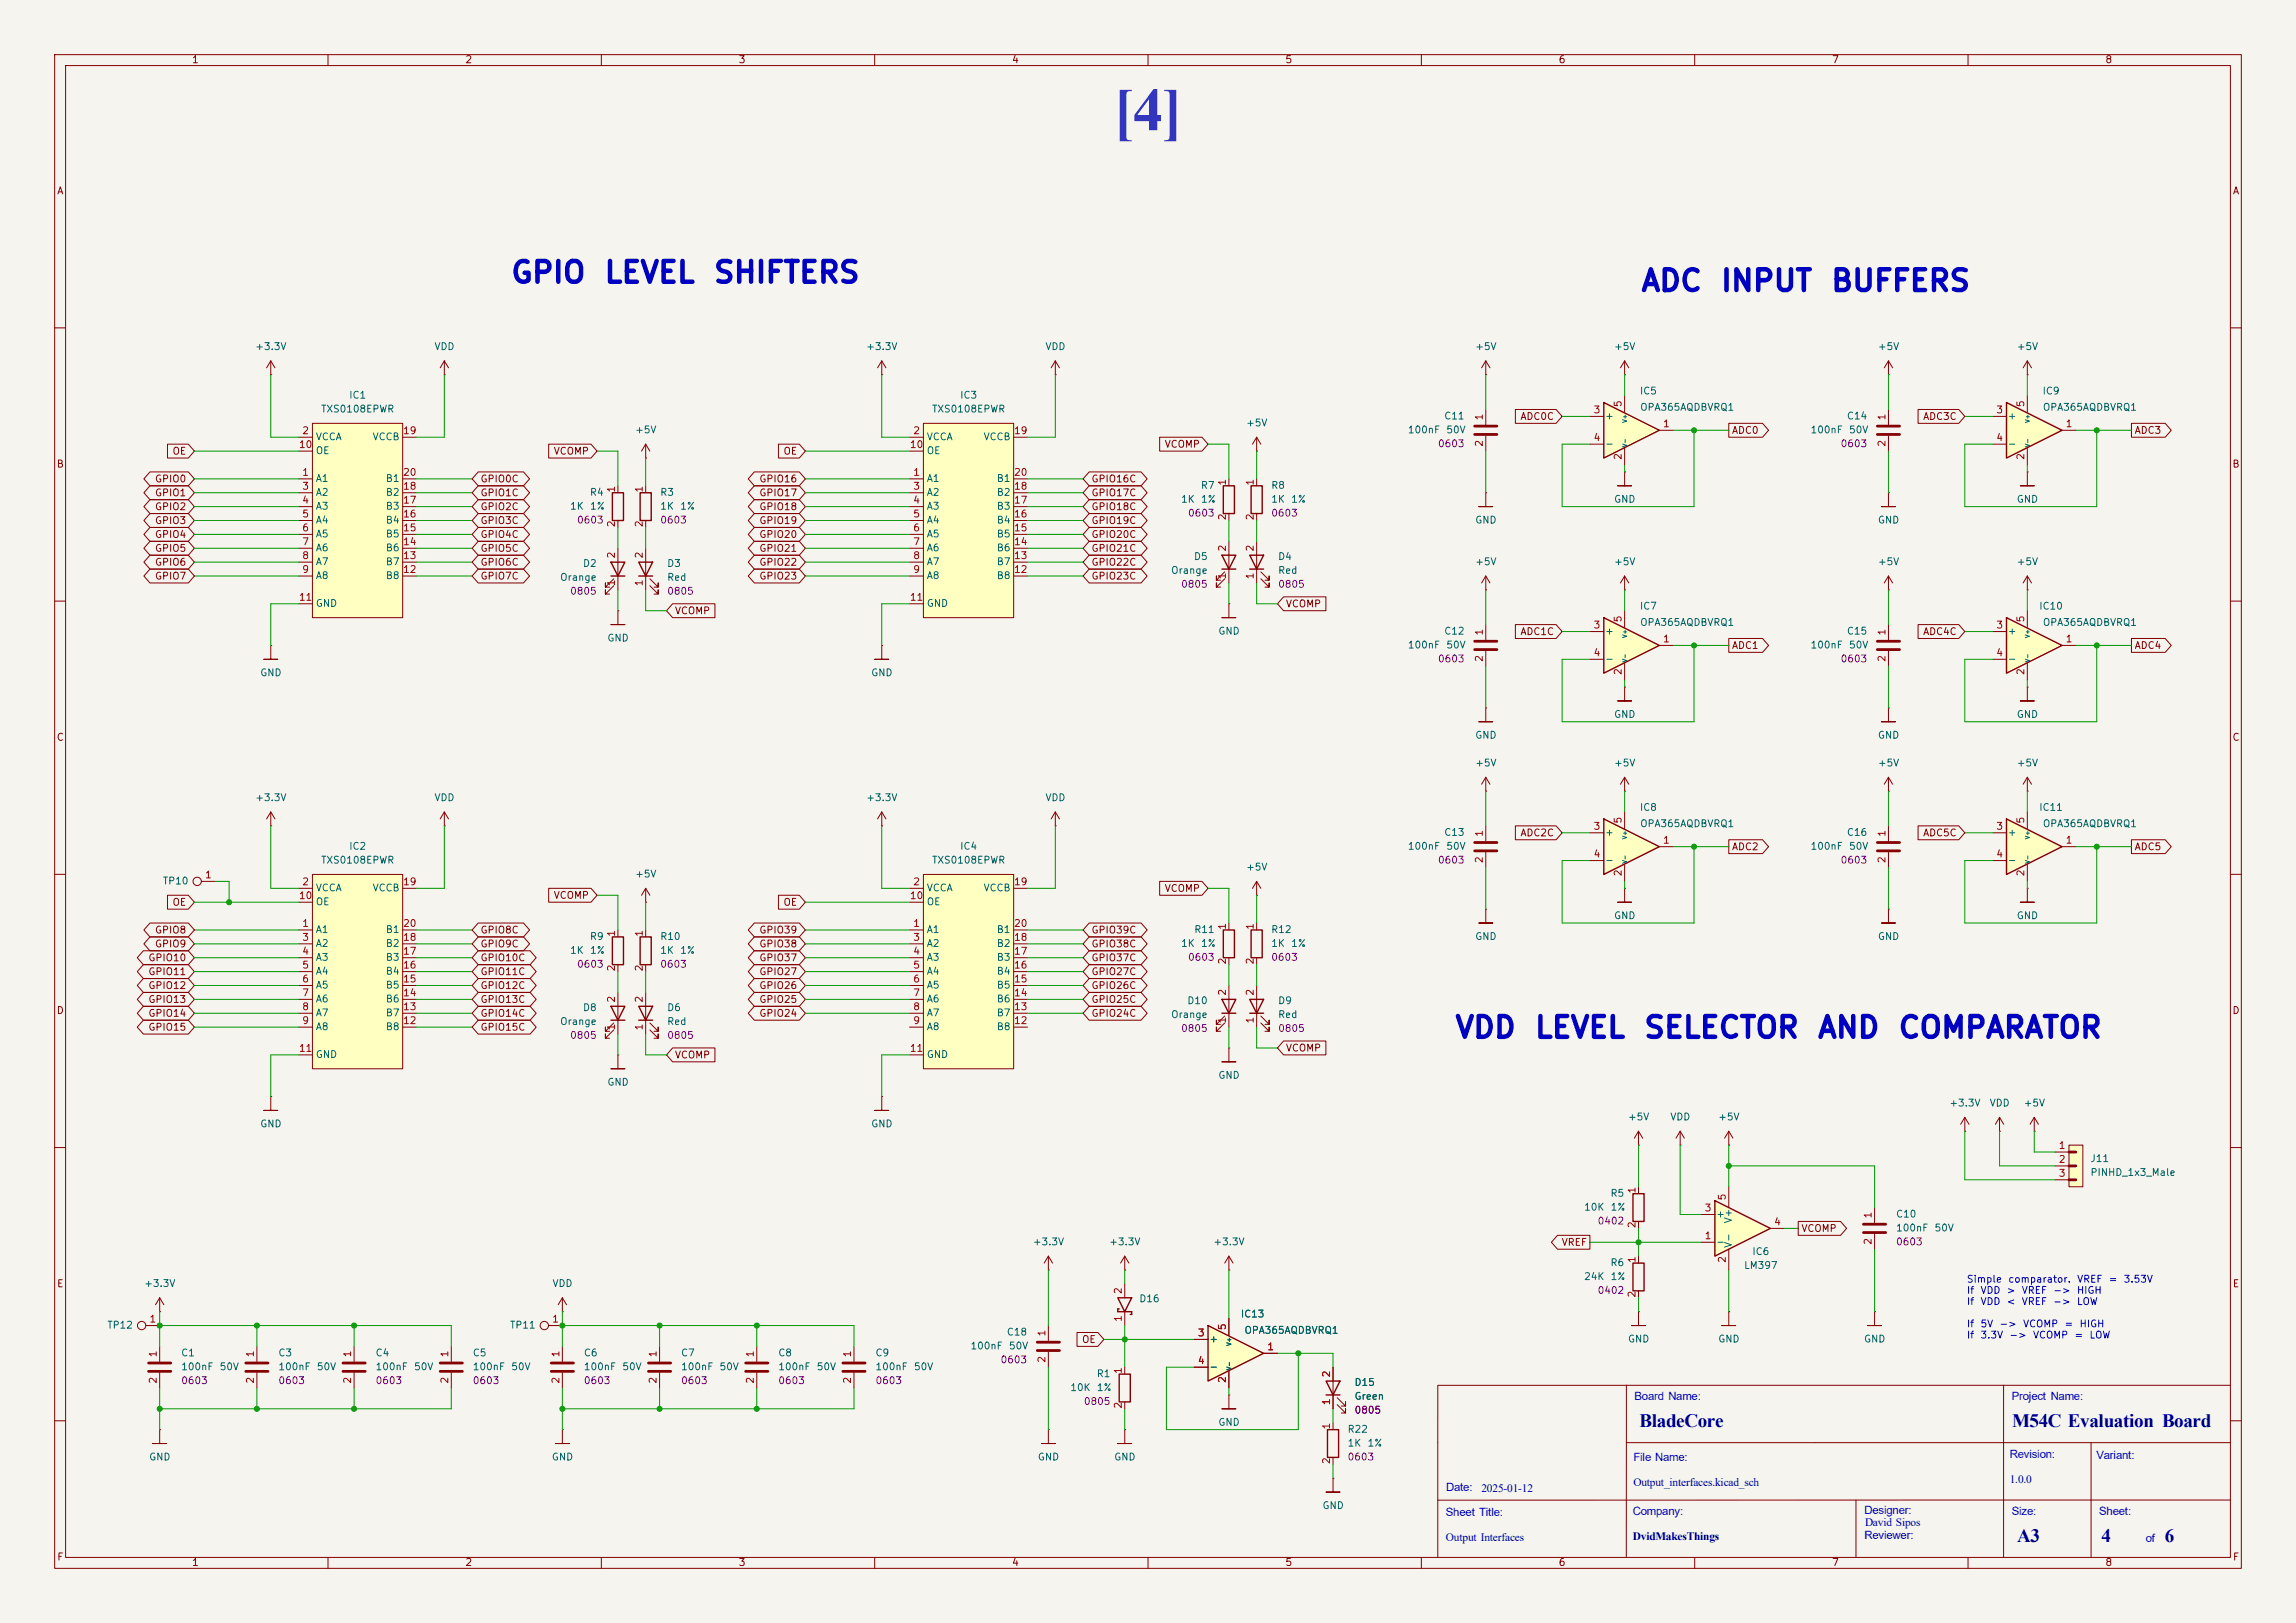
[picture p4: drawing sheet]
<svg xmlns="http://www.w3.org/2000/svg" width="420mm" height="297mm" viewBox="0 0 420 297" stroke-linecap="round" stroke-linejoin="round" font-family="sans-serif">
<defs><g id="words">
<text font-size="11.1" fill="#2b31a8" x="203.7" y="23.8">[4]</text>
<g font-size="3.8" fill="#0000c2">
<text x="93.2" y="52.7">GPIO</text>
<text x="110.3" y="52.7">LEVEL</text>
<text x="130.3" y="52.7">SHIFTERS</text>
<text x="300" y="54.2">ADC</text>
<text x="314.5" y="54.2">INPUT</text>
<text x="334.7" y="54.2">BUFFERS</text>
<text x="265.9" y="190.9">VDD</text>
<text x="280.5" y="190.9">LEVEL</text>
<text x="300.5" y="190.9">SELECTOR</text>
<text x="332.3" y="190.9">AND</text>
<text x="347" y="190.9">COMPARATOR</text>
</g>
<g font-size="3.5" fill="#00007f">
<text x="299.9" y="261.1">BladeCore</text>
<text x="368.1" y="261.1">M54C Evaluation Board</text>
<text x="369" y="282.1">A3</text>
<text x="384.4" y="282.1">4</text>
<text x="396" y="282.1">6</text>
</g>
<g font-size="2.1" fill="#00f">
<text x="299" y="256.2">Board Name:</text>
<text x="368" y="256.2">Project Name:</text>
<text x="298.8" y="267.4">File Name:</text>
<text x="367.6" y="266.9">Revision:</text>
<text x="383.5" y="267">Variant:</text>
<text x="264.5" y="272.9">Date:</text>
<text x="264.5" y="277.5">Sheet Title:</text>
<text x="298.7" y="277.3">Company:</text>
<text x="341.1" y="281.7">Reviewer:</text>
<text x="341.1" y="277">Designer:</text>
<text x="368" y="277.2">Size:</text>
<text x="384" y="277.2">Sheet:</text>
<text x="392.5" y="282.2">of</text>
</g>
<g font-size="2.1" fill="#00007f">
<text x="271" y="272.9">2025-01-12</text>
<text x="298.8" y="271.9">Output_interfaces.kicad_sch</text>
<text x="367.6" y="271.4">1.0.0</text>
<text x="264.5" y="282">Output Interfaces</text>
<text x="298.7" y="281.8">DvidMakesThings</text>
<text x="341.2" y="279.2">David Sipos</text>
</g>
<g font-size="1.3" fill="#840000">
<text x="35" y="11.9">1</text>
<text x="85" y="11.9">2</text>
<text x="135" y="11.9">3</text>
<text x="185" y="11.9">4</text>
<text x="235" y="11.9">5</text>
<text x="285" y="11.9">6</text>
<text x="335" y="11.9">7</text>
<text x="385" y="11.9">8</text>
<text x="10.3" y="35.9">A</text>
<text x="408.3" y="35.9">A</text>
<text x="278" y="77.2">ADC0C</text>
<text x="351.7" y="77.2">ADC3C</text>
<text x="31.4" y="83.5">OE</text>
<text x="101.2" y="83.5">VCOMP</text>
<text x="143.2" y="83.5">OE</text>
<text x="212.9" y="82.2">VCOMP</text>
<text x="316.7" y="79.7">ADC0</text>
<text x="390.4" y="79.7">ADC3</text>
<text x="10.3" y="85.9">B</text>
<text x="28.2" y="88.6">GPIO0</text>
<text x="87.8" y="88.6">GPIO0C</text>
<text x="138.8" y="88.6">GPIO16</text>
<text x="199.5" y="88.6">GPIO16C</text>
<text x="408.2" y="85.9">B</text>
<text x="28.2" y="93.7">GPIO2</text>
<text x="28.2" y="91.1">GPIO1</text>
<text x="87.8" y="91.1">GPIO1C</text>
<text x="87.8" y="93.7">GPIO2C</text>
<text x="138.8" y="93.7">GPIO18</text>
<text x="138.8" y="91.1">GPIO17</text>
<text x="199.5" y="93.7">GPIO18C</text>
<text x="199.5" y="91.1">GPIO17C</text>
<text x="28.2" y="98.7">GPIO4</text>
<text x="28.2" y="96.2">GPIO3</text>
<text x="28.2" y="101.3">GPIO5</text>
<text x="87.8" y="101.3">GPIO5C</text>
<text x="87.8" y="98.7">GPIO4C</text>
<text x="87.8" y="96.2">GPIO3C</text>
<text x="138.8" y="96.2">GPIO19</text>
<text x="138.8" y="101.3">GPIO21</text>
<text x="138.8" y="98.7">GPIO20</text>
<text x="199.5" y="98.7">GPIO20C</text>
<text x="199.5" y="101.3">GPIO21C</text>
<text x="199.5" y="96.2">GPIO19C</text>
<text x="28.2" y="103.8">GPIO6</text>
<text x="28.2" y="106.4">GPIO7</text>
<text x="87.8" y="103.8">GPIO6C</text>
<text x="87.8" y="106.4">GPIO7C</text>
<text x="138.8" y="106.4">GPIO23</text>
<text x="138.8" y="103.8">GPIO22</text>
<text x="199.5" y="103.8">GPIO22C</text>
<text x="199.5" y="106.4">GPIO23C</text>
<text x="123.3" y="112.7">VCOMP</text>
<text x="235.1" y="111.4">VCOMP</text>
<text x="278" y="116.5">ADC1C</text>
<text x="316.7" y="119.1">ADC1</text>
<text x="351.7" y="116.5">ADC4C</text>
<text x="390.4" y="119.1">ADC4</text>
<text x="10.3" y="135.9">C</text>
<text x="408.2" y="135.9">C</text>
<text x="278" y="153.4">ADC2C</text>
<text x="316.7" y="155.9">ADC2</text>
<text x="351.7" y="153.4">ADC5C</text>
<text x="390.4" y="155.9">ADC5</text>
<text x="31.4" y="166.1">OE</text>
<text x="101.2" y="164.8">VCOMP</text>
<text x="143.2" y="166.1">OE</text>
<text x="212.9" y="163.5">VCOMP</text>
<text x="28.2" y="173.7">GPIO9</text>
<text x="28.2" y="171.1">GPIO8</text>
<text x="87.8" y="173.7">GPIO9C</text>
<text x="87.8" y="171.1">GPIO8C</text>
<text x="138.8" y="171.1">GPIO39</text>
<text x="138.8" y="173.7">GPIO38</text>
<text x="199.5" y="171.1">GPIO39C</text>
<text x="199.5" y="173.7">GPIO38C</text>
<text x="27" y="178.8">GPIO11</text>
<text x="27" y="176.2">GPIO10</text>
<text x="87.8" y="178.8">GPIO11C</text>
<text x="87.8" y="176.2">GPIO10C</text>
<text x="138.8" y="178.8">GPIO27</text>
<text x="138.8" y="176.2">GPIO37</text>
<text x="199.5" y="176.2">GPIO37C</text>
<text x="199.5" y="178.8">GPIO27C</text>
<text x="10.3" y="185.9">D</text>
<text x="27" y="181.3">GPIO12</text>
<text x="27" y="183.8">GPIO13</text>
<text x="87.8" y="183.8">GPIO13C</text>
<text x="87.8" y="181.3">GPIO12C</text>
<text x="138.8" y="181.3">GPIO26</text>
<text x="138.8" y="183.8">GPIO25</text>
<text x="199.5" y="183.8">GPIO25C</text>
<text x="199.5" y="181.3">GPIO26C</text>
<text x="408.2" y="185.9">D</text>
<text x="27" y="186.4">GPIO14</text>
<text x="27" y="188.9">GPIO15</text>
<text x="87.8" y="186.4">GPIO14C</text>
<text x="87.8" y="188.9">GPIO15C</text>
<text x="138.8" y="186.4">GPIO24</text>
<text x="199.5" y="186.4">GPIO24C</text>
<text x="123.3" y="194">VCOMP</text>
<text x="235.1" y="192.7">VCOMP</text>
<text x="329.4" y="225.7">VCOMP</text>
<text x="285.6" y="228.3">VREF</text>
<text x="10.3" y="235.9">E</text>
<text x="408.3" y="235.9">E</text>
<text x="197.8" y="246.1">OE</text>
<text x="10.3" y="285.9">F</text>
<text x="35" y="286.9">1</text>
<text x="85" y="286.9">2</text>
<text x="135" y="286.9">3</text>
<text x="185" y="286.9">4</text>
<text x="235" y="286.9">5</text>
<text x="285" y="286.9">6</text>
<text x="335" y="286.9">7</text>
<text x="385" y="286.9">8</text>
<text x="408.3" y="285.9">F</text>
</g>
<g font-size="1.3" fill="#006464">
<text x="46.6" y="64.4">+3.3V</text>
<text x="79.4" y="64.4">VDD</text>
<text x="158.3" y="64.4">+3.3V</text>
<text x="191.1" y="64.4">VDD</text>
<text x="269.7" y="64.4">+5V</text>
<text x="295.1" y="64.4">+5V</text>
<text x="343.4" y="64.4">+5V</text>
<text x="368.8" y="64.4">+5V</text>
<text x="58.6" y="75.8">TXS0108EPWR</text>
<text x="63.8" y="73.3">IC1</text>
<text x="170.4" y="75.8">TXS0108EPWR</text>
<text x="175.5" y="73.3">IC3</text>
<text x="264.1" y="77.1">C11</text>
<text x="293.5" y="77.1">+</text>
<text x="299.9" y="72.5">IC5</text>
<text x="299.9" y="75.5">OPA365AQDBVRQ1</text>
<text x="337.7" y="77.1">C14</text>
<text x="367.2" y="77.1">+</text>
<text x="373.5" y="72.5">IC9</text>
<text x="373.6" y="75.5">OPA365AQDBVRQ1</text>
<text x="57.7" y="80.9">VCCA</text>
<text x="57.7" y="83.4">OE</text>
<text x="68.1" y="80.9">VCCB</text>
<text x="116.1" y="79.6">+5V</text>
<text x="169.4" y="80.9">VCCA</text>
<text x="169.4" y="83.4">OE</text>
<text x="179.8" y="80.9">VCCB</text>
<text x="227.8" y="78.3">+5V</text>
<text x="257.4" y="79.6">100nF</text>
<text x="264.5" y="79.6">50V</text>
<text x="293.5" y="82.1">-</text>
<text x="331.1" y="79.6">100nF</text>
<text x="338.1" y="79.6">50V</text>
<text x="367.2" y="82.1">-</text>
<text x="57.7" y="88.5">A1</text>
<text x="70.5" y="88.5">B1</text>
<text x="169.4" y="88.5">A1</text>
<text x="182.2" y="88.5">B1</text>
<text x="219.6" y="89.8">R7</text>
<text x="232.4" y="89.8">R8</text>
<text x="57.7" y="91">A2</text>
<text x="57.7" y="93.6">A3</text>
<text x="70.5" y="93.6">B3</text>
<text x="70.5" y="91">B2</text>
<text x="104.2" y="93.6">1K</text>
<text x="107.8" y="91">R4</text>
<text x="107.8" y="93.6">1%</text>
<text x="120.7" y="91">R3</text>
<text x="120.7" y="93.6">1K</text>
<text x="124.3" y="93.6">1%</text>
<text x="169.4" y="91">A2</text>
<text x="169.4" y="93.6">A3</text>
<text x="182.2" y="93.6">B3</text>
<text x="182.2" y="91">B2</text>
<text x="215.9" y="92.3">1K</text>
<text x="219.6" y="92.3">1%</text>
<text x="232.4" y="92.3">1K</text>
<text x="236.1" y="92.3">1%</text>
<text x="295.1" y="92.3">GND</text>
<text x="368.8" y="92.3">GND</text>
<text x="57.7" y="96.1">A4</text>
<text x="57.7" y="98.7">A5</text>
<text x="57.7" y="101.2">A6</text>
<text x="70.5" y="101.2">B6</text>
<text x="70.5" y="98.7">B5</text>
<text x="70.5" y="96.1">B4</text>
<text x="169.4" y="96.1">A4</text>
<text x="169.4" y="98.7">A5</text>
<text x="169.4" y="101.2">A6</text>
<text x="182.2" y="101.2">B6</text>
<text x="182.2" y="98.7">B5</text>
<text x="182.2" y="96.1">B4</text>
<text x="269.7" y="96.1">GND</text>
<text x="343.4" y="96.1">GND</text>
<text x="57.7" y="103.7">A7</text>
<text x="57.7" y="106.3">A8</text>
<text x="70.5" y="106.3">B8</text>
<text x="70.5" y="103.7">B7</text>
<text x="102.4" y="106.6">Orange</text>
<text x="106.5" y="104.1">D2</text>
<text x="121.9" y="104.1">D3</text>
<text x="121.9" y="106.6">Red</text>
<text x="169.4" y="103.7">A7</text>
<text x="169.4" y="106.3">A8</text>
<text x="182.2" y="106.3">B8</text>
<text x="182.2" y="103.7">B7</text>
<text x="214.1" y="105.3">Orange</text>
<text x="218.3" y="102.8">D5</text>
<text x="233.7" y="102.8">D4</text>
<text x="233.7" y="105.3">Red</text>
<text x="269.7" y="103.7">+5V</text>
<text x="295.1" y="103.7">+5V</text>
<text x="343.4" y="103.7">+5V</text>
<text x="368.8" y="103.7">+5V</text>
<text x="57.7" y="111.4">GND</text>
<text x="169.4" y="111.4">GND</text>
<text x="299.9" y="111.9">IC7</text>
<text x="372.9" y="111.9">IC10</text>
<text x="111" y="117.7">GND</text>
<text x="222.8" y="116.4">GND</text>
<text x="257.4" y="119">100nF</text>
<text x="264.1" y="116.4">C12</text>
<text x="264.5" y="119">50V</text>
<text x="293.5" y="116.4">+</text>
<text x="299.9" y="114.8">OPA365AQDBVRQ1</text>
<text x="331.1" y="119">100nF</text>
<text x="337.7" y="116.4">C15</text>
<text x="338.1" y="119">50V</text>
<text x="367.2" y="116.4">+</text>
<text x="373.6" y="114.8">OPA365AQDBVRQ1</text>
<text x="47.5" y="124.1">GND</text>
<text x="159.3" y="124.1">GND</text>
<text x="293.5" y="121.5">-</text>
<text x="367.2" y="121.5">-</text>
<text x="295.1" y="131.7">GND</text>
<text x="368.8" y="131.7">GND</text>
<text x="269.7" y="135.5">GND</text>
<text x="343.4" y="135.5">GND</text>
<text x="269.7" y="140.6">+5V</text>
<text x="295.1" y="140.6">+5V</text>
<text x="343.4" y="140.6">+5V</text>
<text x="368.8" y="140.6">+5V</text>
<text x="46.6" y="146.9">+3.3V</text>
<text x="79.4" y="146.9">VDD</text>
<text x="158.3" y="146.9">+3.3V</text>
<text x="191.1" y="146.9">VDD</text>
<text x="299.9" y="148.7">IC8</text>
<text x="372.9" y="148.7">IC11</text>
<text x="63.8" y="155.8">IC2</text>
<text x="175.5" y="155.8">IC4</text>
<text x="257.4" y="155.8">100nF</text>
<text x="264.1" y="153.3">C13</text>
<text x="264.5" y="155.8">50V</text>
<text x="293.5" y="153.3">+</text>
<text x="299.9" y="151.7">OPA365AQDBVRQ1</text>
<text x="331.1" y="155.8">100nF</text>
<text x="337.7" y="153.3">C16</text>
<text x="338.1" y="155.8">50V</text>
<text x="367.2" y="153.3">+</text>
<text x="373.6" y="151.7">OPA365AQDBVRQ1</text>
<text x="58.6" y="158.3">TXS0108EPWR</text>
<text x="116.1" y="160.9">+5V</text>
<text x="170.4" y="158.3">TXS0108EPWR</text>
<text x="227.8" y="159.6">+5V</text>
<text x="293.5" y="158.3">-</text>
<text x="367.2" y="158.3">-</text>
<text x="29.7" y="162.2">TP10</text>
<text x="57.7" y="163.4">VCCA</text>
<text x="57.7" y="166">OE</text>
<text x="68.1" y="163.4">VCCB</text>
<text x="169.4" y="163.4">VCCA</text>
<text x="169.4" y="166">OE</text>
<text x="179.8" y="163.4">VCCB</text>
<text x="57.7" y="171">A1</text>
<text x="57.7" y="173.6">A2</text>
<text x="70.5" y="173.6">B2</text>
<text x="70.5" y="171">B1</text>
<text x="107.8" y="172.3">R9</text>
<text x="120.7" y="172.3">R10</text>
<text x="169.4" y="171">A1</text>
<text x="169.4" y="173.6">A2</text>
<text x="182.2" y="173.6">B2</text>
<text x="182.2" y="171">B1</text>
<text x="215.9" y="173.6">1K</text>
<text x="218.3" y="171">R11</text>
<text x="219.6" y="173.6">1%</text>
<text x="232.4" y="171">R12</text>
<text x="232.4" y="173.6">1K</text>
<text x="236.1" y="173.6">1%</text>
<text x="269.7" y="172.3">GND</text>
<text x="295.1" y="168.5">GND</text>
<text x="343.4" y="172.3">GND</text>
<text x="368.8" y="168.5">GND</text>
<text x="57.7" y="176.1">A3</text>
<text x="57.7" y="178.7">A4</text>
<text x="70.5" y="178.7">B4</text>
<text x="70.5" y="176.1">B3</text>
<text x="104.2" y="174.9">1K</text>
<text x="107.8" y="174.9">1%</text>
<text x="120.7" y="174.9">1K</text>
<text x="124.3" y="174.9">1%</text>
<text x="169.4" y="176.1">A3</text>
<text x="169.4" y="178.7">A4</text>
<text x="182.2" y="178.7">B4</text>
<text x="182.2" y="176.1">B3</text>
<text x="57.7" y="181.2">A5</text>
<text x="57.7" y="183.7">A6</text>
<text x="70.5" y="183.7">B6</text>
<text x="70.5" y="181.2">B5</text>
<text x="106.5" y="185.3">D8</text>
<text x="121.9" y="185.3">D6</text>
<text x="169.4" y="181.2">A5</text>
<text x="169.4" y="183.7">A6</text>
<text x="182.2" y="183.7">B6</text>
<text x="182.2" y="181.2">B5</text>
<text x="217.1" y="184.1">D10</text>
<text x="233.7" y="184.1">D9</text>
<text x="57.7" y="186.3">A7</text>
<text x="57.7" y="188.8">A8</text>
<text x="70.5" y="188.8">B8</text>
<text x="70.5" y="186.3">B7</text>
<text x="102.4" y="187.9">Orange</text>
<text x="121.9" y="187.9">Red</text>
<text x="169.4" y="186.3">A7</text>
<text x="169.4" y="188.8">A8</text>
<text x="182.2" y="188.8">B8</text>
<text x="182.2" y="186.3">B7</text>
<text x="214.1" y="186.6">Orange</text>
<text x="233.7" y="186.6">Red</text>
<text x="57.7" y="193.9">GND</text>
<text x="169.4" y="193.9">GND</text>
<text x="222.8" y="197.7">GND</text>
<text x="111" y="199">GND</text>
<text x="356.5" y="202.8">+3.3V</text>
<text x="363.8" y="202.8">VDD</text>
<text x="370.1" y="202.8">+5V</text>
<text x="47.5" y="206.6">GND</text>
<text x="159.3" y="206.6">GND</text>
<text x="297.7" y="205.3">+5V</text>
<text x="305.4" y="205.3">VDD</text>
<text x="314.2" y="205.3">+5V</text>
<text x="382.3" y="215.5">PINHD_1x3_Male</text>
<text x="382.3" y="213">J11</text>
<text x="289.6" y="221.8">10K</text>
<text x="294.5" y="219.3">R5</text>
<text x="294.5" y="221.8">1%</text>
<text x="313.8" y="223.1">+</text>
<text x="317.1" y="224" transform="rotate(-90 317.1 224)">V+</text>
<text x="346.7" y="225.7">100nF</text>
<text x="346.7" y="223.1">C10</text>
<text x="353.8" y="225.7">50V</text>
<text x="188.8" y="228.2">+3.3V</text>
<text x="202.8" y="228.2">+3.3V</text>
<text x="221.8" y="228.2">+3.3V</text>
<text x="294.5" y="232">R6</text>
<text x="313.8" y="228.2">-</text>
<text x="317.1" y="228.5" transform="rotate(-90 317.1 228.5)">V-</text>
<text x="318.9" y="232.5">LM397</text>
<text x="320.4" y="230">IC6</text>
<text x="26.3" y="235.8">+3.3V</text>
<text x="101" y="235.8">VDD</text>
<text x="208.3" y="238.6">D16</text>
<text x="289.6" y="234.5">24K</text>
<text x="294.5" y="234.5">1%</text>
<text x="19.5" y="243.4">TP12</text>
<text x="93.2" y="243.4">TP11</text>
<text x="184.1" y="244.7">C18</text>
<text x="221.1" y="246">+</text>
<text x="226.9" y="241.4">IC13</text>
<text x="227.5" y="244.4">OPA365AQDBVRQ1</text>
<text x="297.7" y="246">GND</text>
<text x="314.2" y="246">GND</text>
<text x="340.9" y="246">GND</text>
<text x="33" y="248.5">C1</text>
<text x="33" y="251.1">100nF</text>
<text x="40.1" y="251.1">50V</text>
<text x="50.8" y="248.5">C3</text>
<text x="50.8" y="251.1">100nF</text>
<text x="57.8" y="251.1">50V</text>
<text x="68.6" y="248.5">C4</text>
<text x="68.6" y="251.1">100nF</text>
<text x="75.6" y="251.1">50V</text>
<text x="86.4" y="248.5">C5</text>
<text x="86.4" y="251.1">100nF</text>
<text x="93.4" y="251.1">50V</text>
<text x="106.7" y="248.5">C6</text>
<text x="106.7" y="251.1">100nF</text>
<text x="113.7" y="251.1">50V</text>
<text x="124.5" y="248.5">C7</text>
<text x="124.5" y="251.1">100nF</text>
<text x="131.5" y="251.1">50V</text>
<text x="142.2" y="248.5">C8</text>
<text x="142.2" y="251.1">100nF</text>
<text x="149.3" y="251.1">50V</text>
<text x="160" y="248.5">C9</text>
<text x="160" y="251.1">100nF</text>
<text x="167.1" y="251.1">50V</text>
<text x="177.4" y="247.2">100nF</text>
<text x="184.4" y="247.2">50V</text>
<text x="221.1" y="251.1">-</text>
<text x="195.7" y="254.9">10K</text>
<text x="200.5" y="252.3">R1</text>
<text x="200.5" y="254.9">1%</text>
<text x="247.7" y="253.9">D15</text>
<text x="247.7" y="256.5">Green</text>
<text x="222.8" y="261.2">GND</text>
<text x="246.4" y="262.5">R22</text>
<text x="27.2" y="267.6">GND</text>
<text x="100.8" y="267.6">GND</text>
<text x="189.7" y="267.6">GND</text>
<text x="203.7" y="267.6">GND</text>
<text x="246.4" y="265">1K</text>
<text x="250" y="265">1%</text>
<text x="241.8" y="276.5">GND</text>
</g>
<g font-size="1.3" fill="#a90000">
<text x="271.5" y="77" transform="rotate(-90 271.5 77)">1</text>
<text x="291.4" y="75.9">3</text>
<text x="296.9" y="74.6" transform="rotate(-90 296.9 74.6)">5</text>
<text x="345.2" y="77" transform="rotate(-90 345.2 77)">1</text>
<text x="365.1" y="75.9">3</text>
<text x="370.6" y="74.6" transform="rotate(-90 370.6 74.6)">5</text>
<text x="54.6" y="82.3">10</text>
<text x="55.2" y="79.8">2</text>
<text x="73.6" y="79.8">19</text>
<text x="166.3" y="82.3">10</text>
<text x="166.9" y="79.8">2</text>
<text x="185.4" y="79.8">19</text>
<text x="271.5" y="81.9" transform="rotate(-90 271.5 81.9)">2</text>
<text x="291.4" y="81">4</text>
<text x="304.1" y="78.5">1</text>
<text x="345.2" y="81.9" transform="rotate(-90 345.2 81.9)">2</text>
<text x="365.1" y="81">4</text>
<text x="377.8" y="78.5">1</text>
<text x="55.2" y="87.4">1</text>
<text x="55.2" y="89.9">3</text>
<text x="73.6" y="89.9">18</text>
<text x="73.6" y="87.4">20</text>
<text x="166.9" y="87.4">1</text>
<text x="166.9" y="89.9">3</text>
<text x="185.4" y="89.9">18</text>
<text x="185.4" y="87.4">20</text>
<text x="224.5" y="89" transform="rotate(-90 224.5 89)">1</text>
<text x="229.6" y="89" transform="rotate(-90 229.6 89)">1</text>
<text x="296.9" y="84.3" transform="rotate(-90 296.9 84.3)">2</text>
<text x="370.6" y="84.3" transform="rotate(-90 370.6 84.3)">2</text>
<text x="55.2" y="92.5">4</text>
<text x="55.2" y="95">5</text>
<text x="73.6" y="95">16</text>
<text x="73.6" y="92.5">17</text>
<text x="112.8" y="90.2" transform="rotate(-90 112.8 90.2)">1</text>
<text x="117.9" y="90.2" transform="rotate(-90 117.9 90.2)">1</text>
<text x="166.9" y="92.5">4</text>
<text x="166.9" y="95">5</text>
<text x="185.4" y="95">16</text>
<text x="185.4" y="92.5">17</text>
<text x="224.5" y="95.3" transform="rotate(-90 224.5 95.3)">2</text>
<text x="229.6" y="95.3" transform="rotate(-90 229.6 95.3)">2</text>
<text x="55.2" y="97.5">6</text>
<text x="55.2" y="100.1">7</text>
<text x="73.6" y="100.1">14</text>
<text x="73.6" y="97.5">15</text>
<text x="112.8" y="96.6" transform="rotate(-90 112.8 96.6)">2</text>
<text x="117.9" y="96.6" transform="rotate(-90 117.9 96.6)">2</text>
<text x="166.9" y="97.5">6</text>
<text x="166.9" y="100.1">7</text>
<text x="185.4" y="100.1">14</text>
<text x="185.4" y="97.5">15</text>
<text x="224.5" y="101" transform="rotate(-90 224.5 101)">2</text>
<text x="229.6" y="101" transform="rotate(-90 229.6 101)">2</text>
<text x="55.2" y="102.6">8</text>
<text x="55.2" y="105.2">9</text>
<text x="73.6" y="105.2">12</text>
<text x="73.6" y="102.6">13</text>
<text x="112.8" y="107.4" transform="rotate(-90 112.8 107.4)">1</text>
<text x="112.8" y="102.3" transform="rotate(-90 112.8 102.3)">2</text>
<text x="117.9" y="107.4" transform="rotate(-90 117.9 107.4)">1</text>
<text x="117.9" y="102.3" transform="rotate(-90 117.9 102.3)">2</text>
<text x="166.9" y="102.6">8</text>
<text x="166.9" y="105.2">9</text>
<text x="185.4" y="105.2">12</text>
<text x="185.4" y="102.6">13</text>
<text x="224.5" y="106.1" transform="rotate(-90 224.5 106.1)">1</text>
<text x="229.6" y="106.1" transform="rotate(-90 229.6 106.1)">1</text>
<text x="54.6" y="110.2">11</text>
<text x="166.3" y="110.2">11</text>
<text x="296.9" y="114" transform="rotate(-90 296.9 114)">5</text>
<text x="370.6" y="114" transform="rotate(-90 370.6 114)">5</text>
<text x="271.5" y="116.4" transform="rotate(-90 271.5 116.4)">1</text>
<text x="291.4" y="115.3">3</text>
<text x="304.1" y="117.9">1</text>
<text x="345.2" y="116.4" transform="rotate(-90 345.2 116.4)">1</text>
<text x="365.1" y="115.3">3</text>
<text x="377.8" y="117.9">1</text>
<text x="271.5" y="121.2" transform="rotate(-90 271.5 121.2)">2</text>
<text x="291.4" y="120.4">4</text>
<text x="296.9" y="123.6" transform="rotate(-90 296.9 123.6)">2</text>
<text x="345.2" y="121.2" transform="rotate(-90 345.2 121.2)">2</text>
<text x="365.1" y="120.4">4</text>
<text x="370.6" y="123.6" transform="rotate(-90 370.6 123.6)">2</text>
<text x="271.5" y="153.2" transform="rotate(-90 271.5 153.2)">1</text>
<text x="291.4" y="152.1">3</text>
<text x="296.9" y="150.8" transform="rotate(-90 296.9 150.8)">5</text>
<text x="304.1" y="154.7">1</text>
<text x="345.2" y="153.2" transform="rotate(-90 345.2 153.2)">1</text>
<text x="365.1" y="152.1">3</text>
<text x="370.6" y="150.8" transform="rotate(-90 370.6 150.8)">5</text>
<text x="377.8" y="154.7">1</text>
<text x="37.4" y="161">1</text>
<text x="271.5" y="158.1" transform="rotate(-90 271.5 158.1)">2</text>
<text x="291.4" y="157.2">4</text>
<text x="296.9" y="160.5" transform="rotate(-90 296.9 160.5)">2</text>
<text x="345.2" y="158.1" transform="rotate(-90 345.2 158.1)">2</text>
<text x="365.1" y="157.2">4</text>
<text x="370.6" y="160.5" transform="rotate(-90 370.6 160.5)">2</text>
<text x="54.6" y="164.8">10</text>
<text x="55.2" y="162.3">2</text>
<text x="73.6" y="162.3">19</text>
<text x="166.3" y="164.8">10</text>
<text x="166.9" y="162.3">2</text>
<text x="185.4" y="162.3">19</text>
<text x="55.2" y="169.9">1</text>
<text x="55.2" y="172.5">3</text>
<text x="73.6" y="172.5">18</text>
<text x="73.6" y="169.9">20</text>
<text x="112.8" y="171.5" transform="rotate(-90 112.8 171.5)">1</text>
<text x="117.9" y="171.5" transform="rotate(-90 117.9 171.5)">1</text>
<text x="166.9" y="169.9">1</text>
<text x="166.9" y="172.5">3</text>
<text x="185.4" y="172.5">18</text>
<text x="185.4" y="169.9">20</text>
<text x="224.5" y="170.3" transform="rotate(-90 224.5 170.3)">1</text>
<text x="229.6" y="170.3" transform="rotate(-90 229.6 170.3)">1</text>
<text x="55.2" y="175">4</text>
<text x="55.2" y="177.5">5</text>
<text x="73.6" y="177.5">16</text>
<text x="73.6" y="175">17</text>
<text x="112.8" y="177.9" transform="rotate(-90 112.8 177.9)">2</text>
<text x="117.9" y="177.9" transform="rotate(-90 117.9 177.9)">2</text>
<text x="166.9" y="175">4</text>
<text x="166.9" y="177.5">5</text>
<text x="185.4" y="177.5">16</text>
<text x="185.4" y="175">17</text>
<text x="224.5" y="176.6" transform="rotate(-90 224.5 176.6)">2</text>
<text x="229.6" y="176.6" transform="rotate(-90 229.6 176.6)">2</text>
<text x="55.2" y="180.1">6</text>
<text x="55.2" y="182.6">7</text>
<text x="55.2" y="185.2">8</text>
<text x="73.6" y="185.2">13</text>
<text x="73.6" y="182.6">14</text>
<text x="73.6" y="180.1">15</text>
<text x="112.8" y="183.6" transform="rotate(-90 112.8 183.6)">2</text>
<text x="117.9" y="183.6" transform="rotate(-90 117.9 183.6)">2</text>
<text x="166.9" y="180.1">6</text>
<text x="166.9" y="182.6">7</text>
<text x="166.9" y="185.2">8</text>
<text x="185.4" y="185.2">13</text>
<text x="185.4" y="182.6">14</text>
<text x="185.4" y="180.1">15</text>
<text x="224.5" y="182.3" transform="rotate(-90 224.5 182.3)">2</text>
<text x="229.6" y="182.3" transform="rotate(-90 229.6 182.3)">2</text>
<text x="55.2" y="187.7">9</text>
<text x="73.6" y="187.7">12</text>
<text x="112.8" y="188.7" transform="rotate(-90 112.8 188.7)">1</text>
<text x="117.9" y="188.7" transform="rotate(-90 117.9 188.7)">1</text>
<text x="166.9" y="187.7">9</text>
<text x="185.4" y="187.7">12</text>
<text x="224.5" y="187.4" transform="rotate(-90 224.5 187.4)">1</text>
<text x="229.6" y="187.4" transform="rotate(-90 229.6 187.4)">1</text>
<text x="54.6" y="192.8">11</text>
<text x="166.3" y="192.8">11</text>
<text x="376.5" y="210.6">1</text>
<text x="376.5" y="213.1">2</text>
<text x="376.5" y="215.6">3</text>
<text x="299.5" y="218.5" transform="rotate(-90 299.5 218.5)">1</text>
<text x="311.7" y="222">3</text>
<text x="316" y="219.8" transform="rotate(-90 316 219.8)">5</text>
<text x="299.5" y="224.9" transform="rotate(-90 299.5 224.9)">2</text>
<text x="311.7" y="227.1">1</text>
<text x="324.4" y="224.5">4</text>
<text x="342.6" y="227.9" transform="rotate(-90 342.6 227.9)">2</text>
<text x="342.6" y="223.1" transform="rotate(-90 342.6 223.1)">1</text>
<text x="299.5" y="231.2" transform="rotate(-90 299.5 231.2)">1</text>
<text x="316" y="231.2" transform="rotate(-90 316 231.2)">2</text>
<text x="205.5" y="236.9" transform="rotate(-90 205.5 236.9)">2</text>
<text x="299.5" y="237.6" transform="rotate(-90 299.5 237.6)">2</text>
<text x="27.2" y="242.3">1</text>
<text x="100.9" y="242.3">1</text>
<text x="191.5" y="244.7" transform="rotate(-90 191.5 244.7)">1</text>
<text x="205.5" y="242" transform="rotate(-90 205.5 242)">1</text>
<text x="219" y="244.9">3</text>
<text x="224.5" y="243.5" transform="rotate(-90 224.5 243.5)">5</text>
<text x="29" y="248.5" transform="rotate(-90 29 248.5)">1</text>
<text x="46.7" y="248.5" transform="rotate(-90 46.7 248.5)">1</text>
<text x="64.5" y="248.5" transform="rotate(-90 64.5 248.5)">1</text>
<text x="82.3" y="248.5" transform="rotate(-90 82.3 248.5)">1</text>
<text x="102.6" y="248.5" transform="rotate(-90 102.6 248.5)">1</text>
<text x="120.4" y="248.5" transform="rotate(-90 120.4 248.5)">1</text>
<text x="138.2" y="248.5" transform="rotate(-90 138.2 248.5)">1</text>
<text x="156" y="248.5" transform="rotate(-90 156 248.5)">1</text>
<text x="191.5" y="249.5" transform="rotate(-90 191.5 249.5)">2</text>
<text x="205.5" y="251.5" transform="rotate(-90 205.5 251.5)">1</text>
<text x="219" y="249.9">4</text>
<text x="231.7" y="247.4">1</text>
<text x="29" y="253.3" transform="rotate(-90 29 253.3)">2</text>
<text x="46.7" y="253.3" transform="rotate(-90 46.7 253.3)">2</text>
<text x="64.5" y="253.3" transform="rotate(-90 64.5 253.3)">2</text>
<text x="82.3" y="253.3" transform="rotate(-90 82.3 253.3)">2</text>
<text x="102.6" y="253.3" transform="rotate(-90 102.6 253.3)">2</text>
<text x="120.4" y="253.3" transform="rotate(-90 120.4 253.3)">2</text>
<text x="138.2" y="253.3" transform="rotate(-90 138.2 253.3)">2</text>
<text x="156" y="253.3" transform="rotate(-90 156 253.3)">2</text>
<text x="205.5" y="257.9" transform="rotate(-90 205.5 257.9)">2</text>
<text x="224.5" y="253.2" transform="rotate(-90 224.5 253.2)">2</text>
<text x="243.6" y="257.2" transform="rotate(-90 243.6 257.2)">1</text>
<text x="243.6" y="252.2" transform="rotate(-90 243.6 252.2)">2</text>
<text x="243.6" y="261.7" transform="rotate(-90 243.6 261.7)">1</text>
<text x="243.6" y="268" transform="rotate(-90 243.6 268)">2</text>
</g>
<g font-size="1.3" fill="#840084">
<text x="262.9" y="82.1">0603</text>
<text x="336.6" y="82.1">0603</text>
<text x="217.2" y="94.8">0603</text>
<text x="232.4" y="94.8">0603</text>
<text x="105.4" y="96.1">0603</text>
<text x="120.7" y="96.1">0603</text>
<text x="215.9" y="107.9">0805</text>
<text x="233.7" y="107.9">0805</text>
<text x="104.2" y="109.1">0805</text>
<text x="121.9" y="109.1">0805</text>
<text x="262.9" y="121.5">0603</text>
<text x="336.6" y="121.5">0603</text>
<text x="262.9" y="158.3">0603</text>
<text x="336.6" y="158.3">0603</text>
<text x="105.4" y="177.4">0603</text>
<text x="120.7" y="177.4">0603</text>
<text x="217.2" y="176.1">0603</text>
<text x="232.4" y="176.1">0603</text>
<text x="104.2" y="190.4">0805</text>
<text x="121.9" y="190.4">0805</text>
<text x="215.9" y="189.1">0805</text>
<text x="233.7" y="189.1">0805</text>
<text x="292.1" y="224.4">0402</text>
<text x="346.7" y="228.2">0603</text>
<text x="292.1" y="237.1">0402</text>
<text x="182.9" y="249.8">0603</text>
<text x="33" y="253.6">0603</text>
<text x="50.8" y="253.6">0603</text>
<text x="68.6" y="253.6">0603</text>
<text x="86.4" y="253.6">0603</text>
<text x="106.7" y="253.6">0603</text>
<text x="124.5" y="253.6">0603</text>
<text x="142.2" y="253.6">0603</text>
<text x="160" y="253.6">0603</text>
<text x="198.1" y="257.4">0805</text>
<text x="247.7" y="259">0805</text>
<text x="246.4" y="267.6">0603</text>
</g>
<g font-size="1.3" fill="#0000c2">
<text x="359.7" y="235">Simple</text>
<text x="359.7" y="237.1">If</text>
<text x="359.7" y="239.1">If</text>
<text x="362.2" y="237.1">VDD</text>
<text x="362.2" y="239.1">VDD</text>
<text x="367" y="237.1">&gt;</text>
<text x="367" y="239.1">&lt;</text>
<text x="367.2" y="235">comparator.</text>
<text x="369.7" y="237.1">VREF</text>
<text x="369.7" y="239.1">VREF</text>
<text x="375.5" y="237.1">-&gt;</text>
<text x="375.5" y="239.1">-&gt;</text>
<text x="379.8" y="237.1">HIGH</text>
<text x="379.8" y="239.1">LOW</text>
<text x="379.8" y="235">VREF</text>
<text x="385.6" y="235">=</text>
<text x="388.4" y="235">3.53V</text>
<text x="359.7" y="243.2">If</text>
<text x="359.7" y="245.2">If</text>
<text x="362.2" y="243.2">5V</text>
<text x="362.2" y="245.2">3.3V</text>
<text x="365.6" y="243.2">-&gt;</text>
<text x="367.4" y="245.2">-&gt;</text>
<text x="369.9" y="243.2">VCOMP</text>
<text x="371.8" y="245.2">VCOMP</text>
<text x="377.5" y="243.2">=</text>
<text x="379.3" y="245.2">=</text>
<text x="380.3" y="243.2">HIGH</text>
<text x="382.1" y="245.2">LOW</text>
</g>
<g font-size=".8" fill="#006464">
<text x="297.8" y="77.5" transform="rotate(-90 297.8 77.5)">V+</text>
<text x="371.4" y="77.5" transform="rotate(-90 371.4 77.5)">V+</text>
<text x="297.8" y="81.9" transform="rotate(-90 297.8 81.9)">V-</text>
<text x="371.4" y="81.9" transform="rotate(-90 371.4 81.9)">V-</text>
<text x="297.8" y="116.8" transform="rotate(-90 297.8 116.8)">V+</text>
<text x="371.4" y="116.8" transform="rotate(-90 371.4 116.8)">V+</text>
<text x="297.8" y="121.3" transform="rotate(-90 297.8 121.3)">V-</text>
<text x="371.4" y="121.3" transform="rotate(-90 371.4 121.3)">V-</text>
<text x="297.8" y="153.7" transform="rotate(-90 297.8 153.7)">V+</text>
<text x="371.4" y="153.7" transform="rotate(-90 371.4 153.7)">V+</text>
<text x="297.8" y="158.1" transform="rotate(-90 297.8 158.1)">V-</text>
<text x="371.4" y="158.1" transform="rotate(-90 371.4 158.1)">V-</text>
<text x="225.4" y="250.8" transform="rotate(-90 225.4 250.8)">V-</text>
<text x="225.4" y="246.4" transform="rotate(-90 225.4 246.4)">V+</text>
</g>
</g></defs>
<path d="M0 0h420v297h-420z" fill="#f5f4ef" stroke="#f5f4ef" stroke-width=".18"/>
<g fill="none" stroke="#840000" stroke-width=".18">
<path d="M10 10h400v277h-400zM12 12h396v273h-396zM60 10v2M110 10v2M160 10v2M210 10v2M260 10v2M310 10v2M360 10v2M10 60h2M49.5 68.6h.1M49.5 66l-.7 1.3"/>
<path d="M49.5 66l.8 1.3M49.5 66v2.6M81.3 68.6h.1M81.3 66l-.8 1.3M81.3 66l.7 1.3M81.3 66v2.6M345.4 74.9v2.8M345.4 79.8v2.8M408 60h2M10 110h2M49.5 118.1v2.6h1.3h-2.5h1.2M49.5 118.1h.1"/>
<path d="M345.4 108h.1M345.4 105.4l-.7 1.3M345.4 105.4l.8 1.3M345.4 105.4v2.6M345.4 114.3v2.8M345.4 119.1v2.8M408 110h2M345.4 129.5v2.6h-1.2h2.5h-1.3M345.4 129.5h.1M10 160h2M408 160h2M10 210h2"/>
<path d="M408 210h2M191.8 232.4h.1M191.8 229.9l-.8 1.2M191.8 229.9l.7 1.2M191.8 229.9v2.5M205.7 250.2v1.3M205.7 256.5v1.3M243.8 250.2v7.6M244.6 257l1.5 1.6v-.8v.8h-.7M244.6 255.8l1.5 1.5v-.8v.8h-.7M263 253.5v31.5M297.5 253.5v10.5"/>
<path d="M366.5 253.5v31.5M408 253.5h-144.9M10 260h2M191.8 261.6v2.6h-1.3h2.5h-1.2M191.8 261.6h.1M243.8 270.5v2.5h-1.2h2.5h-1.3M243.8 270.5h.1M243.8 260.3v1.3M243.8 266.7v1.3M297.5 264h110.5M297.5 264v21M339.5 274.5v10.5"/>
<path d="M382.5 264v21M408 260h2M408 274.5h-144.9M60 285v2M110 285v2M160 285v2M210 285v2M260 285v2M310 285v2M360 285v2"/>
</g>
<path d="M204.7 251.5h2.1v5h-2.1zM242.6 252.7h2.5l-1.3 2.6zM242.6 255.3h2.5M242.8 261.6h2.1v5.1h-2.1z" fill="none" stroke="#840000" stroke-width=".25"/>
<path d="M343.4 78h4.1M343.4 79.5h4.1M343.4 117.3h4.1M343.4 118.9h4.1" fill="none" stroke="#840000" stroke-width=".51"/>
<path d="M367 73.7l10.2 5-10.2 5.1z" fill="#ffffc2"/>
<path d="M367 73.7l10.2 5-10.2 5.1z" fill="none" stroke="#840000" stroke-width=".25"/>
<path d="M364.5 76.2h2.5M370.8 72.4v3M377.2 78.7h2.5M364.5 81.3h2.5M370.8 82v3.1" fill="none" stroke="#840000" stroke-width=".18"/>
<path d="M293.4 73.7l10.1 5-10.1 5.1z" fill="#ffffc2"/>
<path d="M293.4 73.7l10.1 5-10.1 5.1z" fill="none" stroke="#840000" stroke-width=".25"/>
<g fill="none" stroke="#840000" stroke-width=".18">
<path d="M290.8 76.2h2.6M297.2 72.4v3M303.5 78.7h2.6M290.8 81.3h2.6M297.2 82v3.1M49.5 151.1h.1M49.5 148.6l-.7 1.3M49.5 148.6l.8 1.3M49.5 148.6v2.5M81.3 151.1h.1M81.3 148.6l-.8 1.3M81.3 148.6l.7 1.3"/>
<path d="M81.3 148.6v2.5"/>
</g>
<path d="M57.1 77.5h16.6v35.5h-16.6z" fill="#ffffc2"/>
<g fill="none" stroke="#840000" stroke-width=".18">
<path d="M57.1 77.5h16.6v35.5h-16.6zM54.6 87.6h2.5M54.6 80h2.5M54.6 90.2h2.5M54.6 92.7h2.5M54.6 95.3h2.5M54.6 97.8h2.5M54.6 82.6h2.5M73.7 87.6h2.5M73.7 80h2.5M73.7 90.2h2.5M73.7 92.7h2.5"/>
<path d="M73.7 95.3h2.5M73.7 97.8h2.5M229.9 87.6v1.3M229.9 94v1.3M54.6 100.3h2.5M54.6 102.9h2.5M54.6 105.4h2.5M54.6 110.5h2.5M73.7 100.3h2.5M73.7 102.9h2.5M73.7 105.4h2.5M370.8 108h.1"/>
<path d="M370.8 105.4l-.7 1.3M370.8 105.4l.8 1.3M370.8 105.4v2.6M118.1 170.2v1.3M118.1 176.5v1.3M26.7 242.6h2.5M29.2 261.6v2.6h1.3h-2.6h1.3M29.2 261.6h.1"/>
<circle cx="25.9" cy="242.6" r=".76"/>
</g>
<path d="M228.9 88.9h2v5.1h-2zM117.1 171.5h2v5h-2z" fill="none" stroke="#840000" stroke-width=".25"/>
<path d="M367 113l10.2 5.1-10.2 5.1z" fill="#ffffc2"/>
<g fill="none" stroke="#840000" stroke-width=".25">
<path d="M112 90.2h2v5.1h-2zM223.8 88.9h2v5.1h-2zM111.8 102.9h2.5l-1.3 2.5zM111.8 105.4h2.5M223.5 101.6h2.6l-1.3 2.5zM223.5 104.1h2.6M228.6 101.6h2.5l-1.2 2.5zM228.6 104.1h2.5M367 113l10.2 5.1-10.2 5.1zM112 171.5h2v5h-2zM111.8 184.2h2.5l-1.3 2.5zM111.8 186.7h2.5"/>
<path d="M116.8 184.2h2.6l-1.3 2.5zM116.8 186.7h2.6"/>
</g>
<g fill="none" stroke="#840000" stroke-width=".18">
<path d="M271.8 74.9v2.8M271.8 79.8v2.8M297.2 68.6h.1M297.2 66v2.6M297.2 66l-.8 1.3M297.2 66l.7 1.3M345.4 68.6h.1M345.4 66l-.7 1.3M345.4 66l.8 1.3M345.4 66v2.6M113 88.9v1.3M113 95.3v1.2"/>
<path d="M118.1 83.8h.1M118.1 81.3v2.5M118.1 81.3l-.8 1.3M118.1 81.3l.8 1.3M224.8 87.6v1.3M224.8 94v1.3M224.8 99.1v7.6M229.9 82.6h.1M229.9 80l-.8 1.3M229.9 80l.7 1.3M229.9 80v2.6M229.9 99.1v7.6"/>
<path d="M271.8 90.2v2.5h-1.3h2.5h-1.2M271.8 90.2h.1M345.4 90.2v2.5h-1.2h2.5h-1.3M345.4 90.2h.1M370.8 86.4v2.5h-1.2h2.5h-1.3M370.8 86.4h.1M112.3 107.2l-1.6 1.5v-.7v.7h.8M112.3 105.9l-1.6 1.5v-.7v.7h.8M113 100.3v7.7M224 105.9l-1.5 1.5v-.7v.7h.8M224 104.6l-1.5 1.6v-.8v.8h.8M224.8 110.5v2.5h1.3h-2.6h1.3"/>
<path d="M224.8 110.5h.1M230.6 105.9l1.6 1.5v-.7v.7h-.8M230.6 104.6l1.6 1.6v-.8v.8h-.8M271.8 108h.1M271.8 105.4l-.8 1.3M271.8 105.4l.7 1.3M271.8 105.4v2.6M364.5 115.6h2.5M370.8 111.8v3M377.2 118.1h2.5M364.5 120.7h2.5M370.8 125.7v2.6h-1.2h2.5h-1.3"/>
<path d="M370.8 125.7h.1M370.8 121.4v3.1M297.2 144.8h.1M297.2 142.2l-.8 1.3M297.2 142.2l.7 1.3M297.2 142.2v2.6M345.4 144.8h.1M345.4 142.2v2.6M345.4 151.1v2.8M345.4 156v2.8M345.4 142.2l-.7 1.3M345.4 142.2l.8 1.3"/>
<path d="M370.8 144.8h.1M370.8 142.2v2.6M370.8 142.2l-.7 1.3M370.8 142.2l.8 1.3M113 170.2v1.3M113 176.5v1.3M345.4 166.4v2.5h-1.2h2.5h-1.3M345.4 166.4h.1M112.3 188.5l-1.6 1.5v-.8v.8h.8M112.3 187.2l-1.6 1.5v-.7v.7h.8M113 193v2.6h1.3h-2.5h1.2M113 193h.1"/>
<path d="M113 181.6v7.6M118.1 181.6v7.6M118.9 188.5l1.5 1.5v-.8v.8h-.8M118.9 187.2l1.5 1.5v-.7v.7h-.8M161.3 200.7v2.5h1.3h-2.6h1.3M161.3 200.7h.1M359.4 207h.1M359.4 204.5l-.8 1.2M359.4 204.5l.8 1.2M359.4 204.5v2.5M365.8 207h.1M365.8 204.5l-.8 1.2"/>
<path d="M365.8 204.5l.7 1.2M365.8 204.5v2.5M372.1 207h.1M372.1 204.5l-.8 1.2M372.1 204.5l.8 1.2M372.1 204.5v2.5M342.9 221v2.8M342.9 225.8v2.8M156.2 246.4v2.8M156.2 251.2v2.8M191.8 242.6v2.8M191.8 247.4v2.8"/>
<path d="M102.9 261.6v2.6h1.2h-2.5h1.3M102.9 261.6h.1"/>
</g>
<path d="M269.7 78h4.1M269.7 79.5h4.1M343.4 154.2h4.1M343.4 155.7h4.1M340.9 224h4M340.9 225.6h4M154.2 249.4h4M154.2 251h4M189.7 245.6h4.1M189.7 247.1h4.1" fill="none" stroke="#840000" stroke-width=".51"/>
<path d="M293.4 149.9l10.1 5-10.1 5.1z" fill="#ffffc2"/>
<path d="M116.8 102.9h2.6l-1.3 2.5zM116.8 105.4h2.6M293.4 149.9l10.1 5-10.1 5.1z" fill="none" stroke="#840000" stroke-width=".25"/>
<path d="M118.1 100.3v7.7M118.9 107.2l1.5 1.5v-.7v.7h-.8M118.9 105.9l1.5 1.5v-.7v.7h-.8M290.8 152.4h2.6M290.8 157.5h2.6M297.2 148.6v3M297.2 158.2v3.1M303.5 154.9h2.6" fill="none" stroke="#840000" stroke-width=".18"/>
<path d="M293.4 113l10.1 5.1-10.1 5.1z" fill="#ffffc2"/>
<path d="M117.1 90.2h2v5.1h-2zM293.4 113l10.1 5.1-10.1 5.1z" fill="none" stroke="#840000" stroke-width=".25"/>
<g fill="none" stroke="#840000" stroke-width=".18">
<path d="M118.1 88.9v1.3M118.1 95.3v1.2M290.8 115.6h2.6M297.2 111.8v3M303.5 118.1h2.6M290.8 120.7h2.6M297.2 125.7v2.6h-1.3h2.5h-1.2M297.2 125.7h.1M297.2 121.4v3.1M316.2 240v2.6h1.3h-2.5h1.2M316.2 240h.1M342.9 240v2.6h1.3h-2.6h1.3"/>
<path d="M342.9 240h.1"/>
</g>
<path d="M168.9 77.5h16.5v35.5h-16.5z" fill="#ffffc2"/>
<g fill="none" stroke="#840000" stroke-width=".18">
<path d="M161.3 68.6h.1M161.3 66l-.8 1.3M161.3 66l.8 1.3M161.3 66v2.6M168.9 77.5h16.5v35.5h-16.5zM166.4 87.6h2.5M166.4 80h2.5M166.4 90.2h2.5M166.4 92.7h2.5M166.4 95.3h2.5M166.4 97.8h2.5M166.4 82.6h2.5"/>
<path d="M185.4 87.6h2.6M185.4 80h2.6M185.4 90.2h2.6M185.4 92.7h2.6M185.4 95.3h2.6M185.4 97.8h2.6M166.4 100.3h2.5M166.4 102.9h2.5M166.4 105.4h2.5M166.4 110.5h2.5M185.4 100.3h2.6M185.4 102.9h2.6"/>
<path d="M185.4 105.4h2.6M271.8 144.8h.1M271.8 142.2l-.8 1.3M271.8 142.2l.7 1.3M271.8 142.2v2.6M118.1 165.1h.1M118.1 162.6l-.8 1.2M118.1 162.6l.8 1.2M118.1 162.6v2.5"/>
</g>
<path d="M378.5 209.6h2.5v7.6h-2.5z" fill="#ffffc2"/>
<g fill="none" stroke="#840000" stroke-width=".18">
<path d="M193 68.6h.1M193 66l-.7 1.3M193 66l.8 1.3M193 66v2.6M113 111.8v2.5h1.3h-2.5h1.2M113 111.8h.1M271.8 114.3v2.8M271.8 119.1v2.8M271.8 129.5v2.6h-1.3h2.5h-1.2M271.8 129.5h.1M271.8 151.1v2.8M271.8 156v2.8"/>
<path d="M375.9 210.8h2.6M375.9 213.4h2.6M375.9 215.9h2.6M378.5 209.6h2.5v7.6h-2.5zM82.5 246.4v2.8M82.5 251.2v2.8M138.4 246.4v2.8M138.4 251.2v2.8"/>
</g>
<path d="M378.5 210.8h1.2M378.5 213.4h1.2M378.5 215.9h1.2" fill="none" stroke="#840000" stroke-width=".3"/>
<path d="M378.5 210.8h1.2M378.5 213.4h1.2M378.5 215.9h1.2" fill="none" stroke="#840000" stroke-width=".5"/>
<path d="M269.7 117.3h4.1M269.7 118.9h4.1M269.7 154.2h4.1M269.7 155.7h4.1M80.5 249.4h4.1M80.5 251h4.1M136.4 249.4h4.1M136.4 251h4.1" fill="none" stroke="#840000" stroke-width=".51"/>
<path d="M367 149.9l10.2 5-10.2 5.1z" fill="#ffffc2"/>
<path d="M367 149.9l10.2 5-10.2 5.1z" fill="none" stroke="#840000" stroke-width=".25"/>
<path d="M364.5 152.4h2.5M364.5 157.5h2.5M370.8 148.6v3M370.8 158.2v3.1M377.2 154.9h2.5M370.8 162.6v2.5h-1.2h2.5h-1.3M370.8 162.6h.1M316.2 209.6h.1M316.2 207l-.7 1.3M316.2 207l.8 1.3M316.2 207v2.6" fill="none" stroke="#840000" stroke-width=".18"/>
<path d="M221 242.6l10.1 5-10.1 5.1z" fill="#ffffc2"/>
<path d="M221 242.6l10.1 5-10.1 5.1z" fill="none" stroke="#840000" stroke-width=".25"/>
<path d="M218.4 245.1h2.6M218.4 250.2h2.6M224.8 241.3v3M224.8 251v3M231.1 247.6h2.6" fill="none" stroke="#840000" stroke-width=".18"/>
<path d="M313.7 219.7l10.1 5.1-10.1 5.1z" fill="#ffffc2"/>
<path d="M228.9 170.2h2v5.1h-2zM228.6 182.9h2.5l-1.2 2.5zM228.6 185.4h2.5M313.7 219.7l10.1 5.1-10.1 5.1z" fill="none" stroke="#840000" stroke-width=".25"/>
<g fill="none" stroke="#840000" stroke-width=".18">
<path d="M229.9 168.9v1.3M229.9 175.3v1.2M229.9 180.3v7.7M230.6 187.2l1.6 1.5v-.7v.7h-.8M230.6 185.9l1.6 1.6v-.8v.8h-.8M316.2 217.2v3.8M102.9 237.5v2.5M102.9 237.5l-.8 1.3M102.9 237.5l.7 1.3M311.1 227.3h2.6M311.1 222.2h2.6M316.2 228.6v3.8"/>
<path d="M323.8 224.8h2.6M100.3 242.6h2.6M102.9 240h.1M102.9 246.4v2.8M102.9 251.2v2.8M120.6 246.4v2.8M120.6 251.2v2.8M224.8 255.3v2.5h-1.3h2.6h-1.3M224.8 255.3h.1"/>
<circle cx="99.6" cy="242.6" r=".76"/>
</g>
<path d="M100.8 249.4h4.1M100.8 251h4.1M118.6 249.4h4.1M118.6 251h4.1" fill="none" stroke="#840000" stroke-width=".51"/>
<path d="M57.1 160h16.6v35.6h-16.6z" fill="#ffffc2"/>
<g fill="none" stroke="#840000" stroke-width=".18">
<path d="M271.8 68.6h.1M271.8 66l-.8 1.3M271.8 66l.7 1.3M271.8 66v2.6M370.8 68.6h.1M370.8 66l-.7 1.3M370.8 66l.8 1.3M370.8 66v2.6M161.3 118.1v2.6h1.3h-2.6h1.3M161.3 118.1h.1M161.3 151.1h.1M161.3 148.6l-.8 1.3"/>
<path d="M161.3 148.6l.8 1.3M161.3 148.6v2.5M193 151.1h.1M193 148.6l-.7 1.3M193 148.6l.8 1.3M193 148.6v2.5M36.8 161.3h2.6M54.6 170.2h2.5M54.6 162.6h2.5M54.6 172.7h2.5M54.6 175.3h2.5M54.6 177.8h2.5"/>
<path d="M54.6 165.1h2.5M57.1 160h16.6v35.6h-16.6zM73.7 170.2h2.5M73.7 162.6h2.5M73.7 172.7h2.5M73.7 175.3h2.5M73.7 177.8h2.5M224.8 168.9v1.3M224.8 175.3v1.2M229.9 163.8h.1M229.9 161.3l-.8 1.3M229.9 161.3l.7 1.3"/>
<path d="M229.9 161.3v2.5M271.8 166.4v2.5h-1.3h2.5h-1.2M271.8 166.4h.1M297.2 162.6v2.5h-1.3h2.5h-1.2M297.2 162.6h.1M54.6 180.3h2.5M54.6 182.9h2.5M54.6 185.4h2.5M54.6 188h2.5M54.6 193h2.5M73.7 180.3h2.5M73.7 182.9h2.5"/>
<path d="M73.7 185.4h2.5M73.7 188h2.5M299.7 209.6h.1M299.7 207l-.7 1.3M299.7 207l.8 1.3M299.7 207v2.6M299.7 217.2v1.2M307.3 209.6h.1M307.3 207l-.7 1.3M307.3 207l.8 1.3M307.3 207v2.6M205.7 232.4h.1"/>
<path d="M205.7 229.9l-.7 1.2M205.7 229.9l.8 1.2M205.7 229.9v2.5M205.7 234.9v2.6M224.8 232.4h.1M224.8 229.9l-.8 1.2M224.8 229.9l.8 1.2M224.8 229.9v2.5M299.7 223.5v1.3M299.7 229.9v1.2M299.7 236.2v1.3M29.2 246.4v2.8"/>
<path d="M29.2 251.2v2.8M64.8 246.4v2.8M64.8 251.2v2.8M205.7 240v2.6M299.7 240v2.6h1.3h-2.6h1.3M299.7 240h.1M205.7 261.6v2.6h-1.2h2.5h-1.3M205.7 261.6h.1"/>
<circle cx="36.1" cy="161.3" r=".76"/>
</g>
<path d="M27.2 249.4h4M27.2 251h4M62.7 249.4h4.1M62.7 251h4.1" fill="none" stroke="#840000" stroke-width=".51"/>
<path d="M223.8 170.2h2v5.1h-2zM298.7 218.4h2v5.1h-2zM204.5 237.5h2.5l-1.3 2.5zM204.7 239.5h-.2v.5h2.5v.5h-.2M298.7 231.1h2v5.1h-2z" fill="none" stroke="#840000" stroke-width=".25"/>
<path d="M168.9 160h16.5v35.6h-16.5z" fill="#ffffc2"/>
<g fill="none" stroke="#840000" stroke-width=".18">
<path d="M277.2 74.9h7.4l1.1 1.3-1.1 1.3h-7.4zM316.2 77.5h6.2l1.1 1.2-1.1 1.3h-6.2zM350.9 74.9h7.4l1.1 1.3-1.1 1.3h-7.4zM389.9 77.5h6.2l1.1 1.2-1.1 1.3h-6.2zM27.4 91.4h7l1.2 1.3-1.2 1.3h-7l-1.1-1.3zM27.4 96.5h7l1.2 1.3-1.2 1.3h-7l-1.1-1.3zM27.4 94h7l1.2 1.3-1.2 1.2h-7l-1.1-1.2zM27.4 99.1h7l1.2 1.2-1.2 1.3h-7l-1.1-1.3zM27.4 88.9h7l1.2 1.3-1.2 1.2h-7l-1.1-1.2zM27.4 86.4h7l1.2 1.2-1.2 1.3h-7l-1.1-1.3zM30.6 81.3h3.8l1.2 1.3-1.2 1.2h-3.8zM87.5 88.9h8.3l1.1 1.3-1.1 1.2h-8.3l-1.1-1.2z"/>
<path d="M87.5 91.4h8.3l1.1 1.3-1.1 1.3h-8.3l-1.1-1.3zM87.5 99.1h8.3l1.1 1.2-1.1 1.3h-8.3l-1.1-1.3zM87.5 96.5h8.3l1.1 1.3-1.1 1.3h-8.3l-1.1-1.3zM87.5 94h8.3l1.1 1.3-1.1 1.2h-8.3l-1.1-1.2zM87.5 86.4h8.3l1.1 1.2-1.1 1.3h-8.3l-1.1-1.3zM100.4 81.3h7.7l1.1 1.3-1.1 1.2h-7.7zM138 94h8.2l1.1 1.3-1.1 1.2h-8.2l-1.1-1.2zM138 99.1h8.2l1.1 1.2-1.1 1.3h-8.2l-1.1-1.3zM138 96.5h8.2l1.1 1.3-1.1 1.3h-8.2l-1.1-1.3zM138 91.4h8.2l1.1 1.3-1.1 1.3h-8.2l-1.1-1.3zM138 86.4h8.2l1.1 1.2-1.1 1.3h-8.2l-1.1-1.3zM138 88.9h8.2l1.1 1.3-1.1 1.2h-8.2l-1.1-1.2z"/>
<path d="M142.4 81.3h3.8l1.1 1.3-1.1 1.2h-3.8zM199.2 96.5h9.5l1.1 1.3-1.1 1.3h-9.5l-1.1-1.3zM199.2 91.4h9.5l1.1 1.3-1.1 1.3h-9.5l-1.1-1.3zM199.2 88.9h9.5l1.1 1.3-1.1 1.2h-9.5l-1.1-1.2zM199.2 86.4h9.5l1.1 1.2-1.1 1.3h-9.5l-1.1-1.3zM199.2 99.1h9.5l1.1 1.2-1.1 1.3h-9.5l-1.1-1.3zM199.2 94h9.5l1.1 1.3-1.1 1.2h-9.5l-1.1-1.2zM212.1 80h7.8l1.1 1.3-1.1 1.3h-7.8zM297.2 86.4v2.5h-1.3h2.5h-1.2M297.2 86.4h.1M27.4 101.6h7l1.2 1.3-1.2 1.2h-7l-1.1-1.2zM27.4 104.1h7l1.2 1.3-1.2 1.3h-7l-1.1-1.3z"/>
<path d="M87.5 101.6h8.3l1.1 1.3-1.1 1.2h-8.3l-1.1-1.2zM87.5 104.1h8.3l1.1 1.3-1.1 1.3h-8.3l-1.1-1.3zM123 110.5h7.8v2.5h-7.8l-1.1-1.2zM138 104.1h8.2l1.1 1.3-1.1 1.3h-8.2l-1.1-1.3zM138 101.6h8.2l1.1 1.3-1.1 1.2h-8.2l-1.1-1.2zM199.2 101.6h9.5l1.1 1.3-1.1 1.2h-9.5l-1.1-1.2zM199.2 104.1h9.5l1.1 1.3-1.1 1.3h-9.5l-1.1-1.3zM234.8 109.2h7.7v2.6h-7.7l-1.1-1.3zM277.2 114.3h7.4l1.1 1.3-1.1 1.2h-7.4zM297.2 108h.1M297.2 105.4l-.8 1.3M297.2 105.4l.7 1.3"/>
<path d="M297.2 105.4v2.6M316.2 116.8h6.2l1.1 1.3-1.1 1.3h-6.2zM350.9 114.3h7.4l1.1 1.3-1.1 1.2h-7.4zM389.9 116.8h6.2l1.1 1.3-1.1 1.3h-6.2zM277.2 151.1h7.4l1.1 1.3-1.1 1.3h-7.4zM316.2 153.7h6.2l1.1 1.2-1.1 1.3h-6.2zM350.9 151.1h7.4l1.1 1.3-1.1 1.3h-7.4zM389.9 153.7h6.2l1.1 1.2-1.1 1.3h-6.2zM26.2 176.5h8.2l1.2 1.3-1.2 1.3h-8.2l-1.1-1.3zM26.2 179.1h8.2l1.2 1.2-1.2 1.3h-8.2l-1.1-1.3zM26.2 174h8.2l1.2 1.3-1.2 1.2h-8.2l-1.1-1.2zM27.4 171.4h7l1.2 1.3-1.2 1.3h-7l-1.1-1.3z"/>
<path d="M27.4 168.9h7l1.2 1.3-1.2 1.3h-7l-1.1-1.3zM30.6 163.8h3.8l1.2 1.3-1.2 1.3h-3.8zM87.5 176.5h9.5l1.1 1.3-1.1 1.3h-9.5l-1.1-1.3zM87.5 171.4h8.3l1.1 1.3-1.1 1.3h-8.3l-1.1-1.3zM87.5 174h9.5l1.1 1.3-1.1 1.2h-9.5l-1.1-1.2zM87.5 168.9h8.3l1.1 1.3-1.1 1.3h-8.3l-1.1-1.3zM87.5 179.1h9.5l1.1 1.2-1.1 1.3h-9.5l-1.1-1.3zM100.4 162.6h7.7l1.1 1.2-1.1 1.3h-7.7zM138 176.5h8.2l1.1 1.3-1.1 1.3h-8.2l-1.1-1.3zM138 168.9h8.2l1.1 1.3-1.1 1.3h-8.2l-1.1-1.3zM138 179.1h8.2l1.1 1.2-1.1 1.3h-8.2l-1.1-1.3zM138 171.4h8.2l1.1 1.3-1.1 1.3h-8.2l-1.1-1.3z"/>
<path d="M138 174h8.2l1.1 1.3-1.1 1.2h-8.2l-1.1-1.2zM142.4 163.8h3.8l1.1 1.3-1.1 1.3h-3.8zM166.4 170.2h2.5M166.4 162.6h2.5M166.4 172.7h2.5M166.4 175.3h2.5M166.4 177.8h2.5M166.4 165.1h2.5M168.9 160h16.5v35.6h-16.5zM185.4 170.2h2.6M185.4 162.6h2.6M185.4 172.7h2.6"/>
<path d="M185.4 175.3h2.6M185.4 177.8h2.6M199.2 168.9h9.5l1.1 1.3-1.1 1.3h-9.5l-1.1-1.3zM199.2 171.4h9.5l1.1 1.3-1.1 1.3h-9.5l-1.1-1.3zM199.2 174h9.5l1.1 1.3-1.1 1.2h-9.5l-1.1-1.2zM199.2 179.1h9.5l1.1 1.2-1.1 1.3h-9.5l-1.1-1.3zM199.2 176.5h9.5l1.1 1.3-1.1 1.3h-9.5l-1.1-1.3zM212.1 161.3h7.8l1.1 1.3-1.1 1.2h-7.8zM26.2 184.1h8.2l1.2 1.3-1.2 1.3h-8.2l-1.1-1.3zM26.2 181.6h8.2l1.2 1.3-1.2 1.3h-8.2l-1.1-1.3zM26.2 186.7h8.2l1.2 1.3-1.2 1.2h-8.2l-1.1-1.2zM87.5 184.1h9.5l1.1 1.3-1.1 1.3h-9.5l-1.1-1.3z"/>
<path d="M87.5 181.6h9.5l1.1 1.3-1.1 1.3h-9.5l-1.1-1.3zM87.5 186.7h9.5l1.1 1.3-1.1 1.2h-9.5l-1.1-1.2zM123 191.8h7.8v2.5h-7.8l-1.1-1.3zM138 184.1h8.2l1.1 1.3-1.1 1.3h-8.2l-1.1-1.3zM138 181.6h8.2l1.1 1.3-1.1 1.3h-8.2l-1.1-1.3zM166.4 180.3h2.5M166.4 182.9h2.5M166.4 185.4h2.5M166.4 188h2.5M166.4 193h2.5M185.4 180.3h2.6M185.4 182.9h2.6"/>
<path d="M185.4 185.4h2.6M185.4 188h2.6M199.2 181.6h9.5l1.1 1.3-1.1 1.3h-9.5l-1.1-1.3zM199.2 184.1h9.5l1.1 1.3-1.1 1.3h-9.5l-1.1-1.3zM224 187.2l-1.5 1.5v-.7v.7h.8M224 185.9l-1.5 1.6v-.8v.8h.8M224.8 191.8v2.5h1.3h-2.6h1.3M224.8 191.8h.1M224.8 180.3v7.7M234.8 190.5h7.7v2.5h-7.7l-1.1-1.2zM49.5 200.7v2.5h1.3h-2.5h1.2M49.5 200.7h.1"/>
<path d="M29.2 237.5l-.8 1.3M29.2 237.5l.8 1.3M29.2 237.5v2.5M284.9 226.1h5.9v2.5h-5.9l-1.1-1.3zM328.9 223.5h7.8l1.1 1.3-1.1 1.3h-7.8zM29.2 240h.1M47 246.4v2.8M47 251.2v2.8M197 243.8h3.8l1.1 1.3-1.1 1.3h-3.8zM218.4 245.1h2.6M218.4 250.2h2.6M224.8 241.3v3"/>
<path d="M224.8 251v3M231.1 247.6h2.6M243.8 250.2v2.5M243.8 255.3v2.5"/>
</g>
<path d="M223.5 182.9h2.6l-1.3 2.5zM223.5 185.4h2.6" fill="none" stroke="#840000" stroke-width=".25"/>
<path d="M45 249.4h4M45 251h4" fill="none" stroke="#840000" stroke-width=".51"/>
<g fill="none" stroke="#009600" stroke-width=".18">
<path d="M49.5 68.6v11.4h5.1M81.3 68.6v11.4h-5.1M161.3 68.6v11.4h5.1M193 68.6v11.4h-5M271.8 68.6v6.3M285.7 76.2h5.1M297.2 68.6v3.8M306.1 78.7h10.1M309.9 78.7v14h-24.2v-11.4h5.1M345.4 68.6v6.3M359.4 76.2h5.1M370.8 68.6v3.8"/>
<path d="M379.7 78.7h10.2M383.5 78.7v14h-24.1v-11.4h5.1M35.6 92.7h19M35.6 87.6h19M35.6 82.6h19M35.6 97.8h19M35.6 95.3h19M35.6 90.2h19M76.2 92.7h10.2M76.2 87.6h10.2M76.2 97.8h10.2M76.2 95.3h10.2"/>
<path d="M76.2 90.2h10.2M109.2 82.6h3.8v6.3M113 96.5v3.8M118.1 83.8v5.1M118.1 96.5v3.8M147.3 92.7h19.1M147.3 87.6h19.1M147.3 82.6h19.1M147.3 97.8h19.1M147.3 95.3h19.1M147.3 90.2h19.1M188 92.7h10.1"/>
<path d="M188 87.6h10.1M188 97.8h10.1M188 95.3h10.1M188 90.2h10.1M221 81.3h3.8v6.3M224.8 95.3v3.8M229.9 82.6v5M229.9 95.3v3.8M271.8 82.6v7.6M297.2 85.1v1.3M345.4 82.6v7.6M370.8 85.1v1.3"/>
<path d="M35.6 100.3h19M35.6 102.9h19M35.6 105.4h19M54.6 110.5h-5.1v7.6M76.2 100.3h10.2M76.2 102.9h10.2M76.2 105.4h10.2M113 108v3.8M118.1 108v3.8h3.8M147.3 100.3h19.1M147.3 102.9h19.1M147.3 105.4h19.1"/>
<path d="M166.4 110.5h-5.1v7.6M188 100.3h10.1M188 102.9h10.1M188 105.4h10.1M224.8 106.7v3.8M229.9 106.7v3.8h3.8M271.8 108v6.3M285.7 115.6h5.1M297.2 108v3.8M306.1 118.1h10.1M309.9 118.1v14h-24.2v-11.4h5.1M345.4 108v6.3"/>
<path d="M359.4 115.6h5.1M370.8 108v3.8M379.7 118.1h10.2M383.5 118.1v14h-24.1v-11.4h5.1M271.8 121.9v7.6M297.2 124.5v1.2M345.4 121.9v7.6M370.8 124.5v1.2M49.5 151.1v11.5h5.1M81.3 151.1v11.5h-5.1M161.3 151.1v11.5h5.1M193 151.1v11.5h-5"/>
<path d="M271.8 144.8v6.3M271.8 158.8v7.6M285.7 152.4h5.1M297.2 144.8v3.8M306.1 154.9h10.1M309.9 154.9v14h-24.2v-11.4h5.1M345.4 144.8v6.3M345.4 158.8v7.6M359.4 152.4h5.1M370.8 144.8v3.8M379.7 154.9h10.2M383.5 154.9v14h-24.1v-11.4h5.1"/>
<path d="M35.6 170.2h19M35.6 172.7h19M35.6 165.1h19M35.6 177.8h19M35.6 175.3h19M39.4 161.3h2.5v3.8M76.2 170.2h10.2M76.2 172.7h10.2M76.2 177.8h10.2M76.2 175.3h10.2M109.2 163.8h3.8v6.4M113 177.8v3.8"/>
<path d="M118.1 165.1v5.1M118.1 177.8v3.8M147.3 170.2h19.1M147.3 172.7h19.1M147.3 165.1h19.1M147.3 177.8h19.1M147.3 175.3h19.1M188 170.2h10.1M188 172.7h10.1M188 177.8h10.1M188 175.3h10.1M221 162.6h3.8v6.3"/>
<path d="M224.8 176.5v3.8M229.9 163.8v5.1M229.9 176.5v3.8M297.2 161.3v1.3M370.8 161.3v1.3M35.6 182.9h19M35.6 185.4h19M35.6 188h19M35.6 180.3h19M54.6 193h-5.1v7.7M76.2 182.9h10.2M76.2 185.4h10.2"/>
<path d="M76.2 188h10.2M76.2 180.3h10.2M113 189.2v3.8M118.1 189.2v3.8h3.8M147.3 182.9h19.1M147.3 185.4h19.1M147.3 180.3h19.1M166.4 193h-5.1v7.7M188 182.9h10.1M188 185.4h10.1M188 180.3h10.1M224.8 188v3.8"/>
<path d="M229.9 188v3.8h3.8M299.7 209.6v7.6M307.3 209.6v12.6h3.8M316.2 213.4h26.7v7.6M316.2 209.6v7.6M359.4 207v8.9h16.5M365.8 207v6.4h10.1M372.1 207v3.8h3.8M191.8 232.4v10.2M205.7 232.4v2.5M224.8 232.4v8.9M290.8 227.3h20.3"/>
<path d="M299.7 224.8v5.1M299.7 237.5v2.5M316.2 232.4v7.6M326.4 224.8h2.5M342.9 228.6v11.4M29.2 240v6.4M29.2 254v7.6M29.2 242.6h53.3v3.8M47 242.6v3.8M47 254v3.8M64.8 242.6v3.8M64.8 254v3.8"/>
<path d="M82.5 254v3.8h-53.3M102.9 240v6.4M102.9 254v7.6M102.9 242.6h53.3v3.8M120.6 242.6v3.8M120.6 254v3.8M138.4 242.6v3.8M138.4 254v3.8M156.2 254v3.8h-53.3M191.8 250.2v11.4M201.9 245.1h16.5M205.7 242.6v7.6"/>
<path d="M205.7 257.8v3.8M224.8 254v1.3M233.7 247.6h10.1v2.6M237.5 247.6v14h-24.1v-11.4h5M243.8 257.8v2.5M243.8 268v2.5"/>
</g>
<g fill="#009600" stroke="#009600" stroke-width=".18">
<circle cx="383.5" cy="118.1" r=".46"/>
<circle cx="383.5" cy="78.7" r=".46"/>
<circle cx="383.5" cy="154.9" r=".46"/>
<circle cx="316.2" cy="213.4" r=".46"/>
<circle cx="237.5" cy="247.6" r=".46"/>
<circle cx="299.7" cy="227.3" r=".46"/>
<circle cx="309.9" cy="154.9" r=".46"/>
<circle cx="309.9" cy="118.1" r=".46"/>
<circle cx="309.9" cy="78.7" r=".46"/>
<circle cx="47" cy="242.6" r=".46"/>
<circle cx="29.2" cy="242.6" r=".46"/>
<circle cx="41.9" cy="165.1" r=".46"/>
<circle cx="47" cy="257.8" r=".46"/>
<circle cx="29.2" cy="257.8" r=".46"/>
<circle cx="120.6" cy="257.8" r=".46"/>
<circle cx="102.9" cy="257.8" r=".46"/>
<circle cx="138.4" cy="257.8" r=".46"/>
<circle cx="64.8" cy="242.6" r=".46"/>
<circle cx="64.8" cy="257.8" r=".46"/>
<circle cx="102.9" cy="242.6" r=".46"/>
<circle cx="120.6" cy="242.6" r=".46"/>
<circle cx="138.4" cy="242.6" r=".46"/>
<circle cx="205.7" cy="245.1" r=".46"/>
</g>
<use href="#words"/>
</svg>
